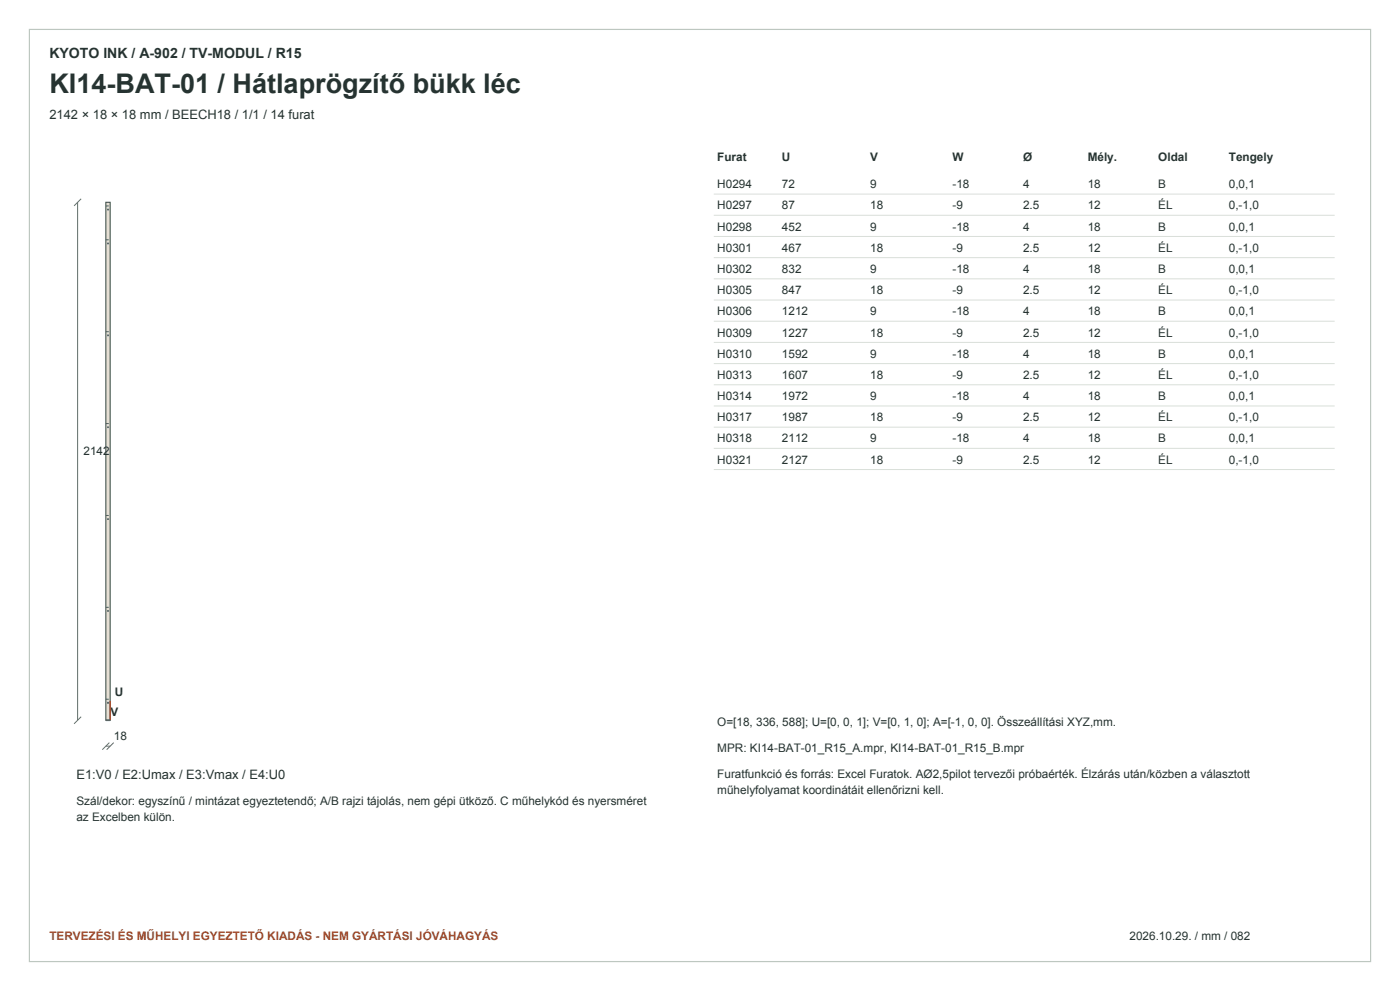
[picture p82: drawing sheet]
<svg xmlns="http://www.w3.org/2000/svg" width="420mm" height="297mm" viewBox="0 0 420 297" stroke-linecap="round" stroke-linejoin="round" font-family="sans-serif">
<defs><g id="words">
<text font-size="8.1" fill="#263331" x="14.8" y="27.9">KI14-BAT-01 / Hátlaprögzítő bükk léc</text>
<text font-size="4.2" fill="#263331" x="14.8" y="17.3">KYOTO INK / A-902 / TV-MODUL / R15</text>
<g font-size="3.9" fill="#263331">
<text x="14.8" y="35.6">2142 × 18 × 18 mm / BEECH18 / 1/1 / 14 furat</text>
<text x="22.9" y="233.5">E1:V0 / E2:Umax / E3:Vmax / E4:U0</text>
</g>
<g font-size="3.5" fill="#263331">
<text x="215.2" y="48.3">Furat</text>
<text x="234.6" y="48.3">U</text>
<text x="261.1" y="48.3">V</text>
<text x="285.8" y="48.3">W</text>
<text x="306.9" y="48.3">Ø</text>
<text x="326.3" y="48.3">Mély.</text>
<text x="347.5" y="48.3">Oldal</text>
<text x="368.7" y="48.3">Tengely</text>
<text x="215.2" y="56.4">H0294</text>
<text x="234.6" y="56.4">72</text>
<text x="261.1" y="56.4">9</text>
<text x="285.8" y="56.4">-18</text>
<text x="306.9" y="56.4">4</text>
<text x="326.3" y="56.4">18</text>
<text x="347.5" y="56.4">B</text>
<text x="368.7" y="56.4">0,0,1</text>
<text x="215.2" y="62.8">H0297</text>
<text x="234.6" y="62.8">87</text>
<text x="261.1" y="62.8">18</text>
<text x="285.8" y="62.8">-9</text>
<text x="306.9" y="62.8">2.5</text>
<text x="326.3" y="62.8">12</text>
<text x="347.5" y="62.8">ÉL</text>
<text x="368.7" y="62.8">0,-1,0</text>
<text x="215.2" y="69.1">H0298</text>
<text x="234.6" y="69.1">452</text>
<text x="261.1" y="69.1">9</text>
<text x="285.8" y="69.1">-18</text>
<text x="306.9" y="69.1">4</text>
<text x="326.3" y="69.1">18</text>
<text x="347.5" y="69.1">B</text>
<text x="368.7" y="69.1">0,0,1</text>
<text x="215.2" y="75.5">H0301</text>
<text x="234.6" y="75.5">467</text>
<text x="261.1" y="75.5">18</text>
<text x="285.8" y="75.5">-9</text>
<text x="306.9" y="75.5">2.5</text>
<text x="326.3" y="75.5">12</text>
<text x="347.5" y="75.5">ÉL</text>
<text x="368.7" y="75.5">0,-1,0</text>
<text x="215.2" y="81.8">H0302</text>
<text x="234.6" y="81.8">832</text>
<text x="261.1" y="81.8">9</text>
<text x="285.8" y="81.8">-18</text>
<text x="306.9" y="81.8">4</text>
<text x="326.3" y="81.8">18</text>
<text x="347.5" y="81.8">B</text>
<text x="368.7" y="81.8">0,0,1</text>
<text x="215.2" y="88.2">H0305</text>
<text x="234.6" y="88.2">847</text>
<text x="261.1" y="88.2">18</text>
<text x="285.8" y="88.2">-9</text>
<text x="306.9" y="88.2">2.5</text>
<text x="326.3" y="88.2">12</text>
<text x="347.5" y="88.2">ÉL</text>
<text x="368.7" y="88.2">0,-1,0</text>
<text x="215.2" y="94.5">H0306</text>
<text x="234.6" y="94.5">1212</text>
<text x="261.1" y="94.5">9</text>
<text x="285.8" y="94.5">-18</text>
<text x="306.9" y="94.5">4</text>
<text x="326.3" y="94.5">18</text>
<text x="347.5" y="94.5">B</text>
<text x="368.7" y="94.5">0,0,1</text>
<text x="215.2" y="100.9">H0309</text>
<text x="234.6" y="100.9">1227</text>
<text x="261.1" y="100.9">18</text>
<text x="285.8" y="100.9">-9</text>
<text x="306.9" y="100.9">2.5</text>
<text x="326.3" y="100.9">12</text>
<text x="347.5" y="100.9">ÉL</text>
<text x="368.7" y="100.9">0,-1,0</text>
<text x="215.2" y="107.2">H0310</text>
<text x="234.6" y="107.2">1592</text>
<text x="261.1" y="107.2">9</text>
<text x="285.8" y="107.2">-18</text>
<text x="306.9" y="107.2">4</text>
<text x="326.3" y="107.2">18</text>
<text x="347.5" y="107.2">B</text>
<text x="368.7" y="107.2">0,0,1</text>
<text x="215.2" y="113.6">H0313</text>
<text x="234.6" y="113.6">1607</text>
<text x="261.1" y="113.6">18</text>
<text x="285.8" y="113.6">-9</text>
<text x="306.9" y="113.6">2.5</text>
<text x="326.3" y="113.6">12</text>
<text x="347.5" y="113.6">ÉL</text>
<text x="368.7" y="113.6">0,-1,0</text>
<text x="215.2" y="119.9">H0314</text>
<text x="234.6" y="119.9">1972</text>
<text x="261.1" y="119.9">9</text>
<text x="285.8" y="119.9">-18</text>
<text x="306.9" y="119.9">4</text>
<text x="326.3" y="119.9">18</text>
<text x="347.5" y="119.9">B</text>
<text x="368.7" y="119.9">0,0,1</text>
<text x="215.2" y="126.3">H0317</text>
<text x="234.6" y="126.3">1987</text>
<text x="261.1" y="126.3">18</text>
<text x="285.8" y="126.3">-9</text>
<text x="306.9" y="126.3">2.5</text>
<text x="326.3" y="126.3">12</text>
<text x="347.5" y="126.3">ÉL</text>
<text x="368.7" y="126.3">0,-1,0</text>
<text x="25" y="136.5">2142</text>
<text x="215.2" y="132.6">H0318</text>
<text x="234.6" y="132.6">2112</text>
<text x="261.1" y="132.6">9</text>
<text x="285.8" y="132.6">-18</text>
<text x="306.9" y="132.6">4</text>
<text x="326.3" y="132.6">18</text>
<text x="347.5" y="132.6">B</text>
<text x="368.7" y="132.6">0,0,1</text>
<text x="215.2" y="139">H0321</text>
<text x="234.6" y="139">2127</text>
<text x="261.1" y="139">18</text>
<text x="285.8" y="139">-9</text>
<text x="306.9" y="139">2.5</text>
<text x="326.3" y="139">12</text>
<text x="347.5" y="139">ÉL</text>
<text x="368.7" y="139">0,-1,0</text>
<text x="34.5" y="208.7">U</text>
<text x="33.2" y="214.5">V</text>
<text x="34.2" y="221.9">18</text>
<text x="215.2" y="217.6">O=[18, 336, 588]; U=[0, 0, 1]; V=[0, 1, 0]; A=[-1, 0, 0]. Összeállítási XYZ,mm.</text>
<text x="215.2" y="225.4">MPR: KI14-BAT-01_R15_A.mpr, KI14-BAT-01_R15_B.mpr</text>
<text x="215.2" y="233.1">Furatfunkció és forrás: Excel Furatok. AØ2,5pilot tervezői próbaérték. Élzárás után/közben a választott</text>
<text x="215.2" y="238.1">műhelyfolyamat koordinátáit ellenőrizni kell.</text>
<text x="22.9" y="241.3">Szál/dekor: egyszínű / mintázat egyeztetendő; A/B rajzi tájolás, nem gépi ütköző. C műhelykód és nyersméret</text>
<text x="22.9" y="246.2">az Excelben külön.</text>
<text x="338.9" y="281.8">2026.10.29. / mm / 082</text>
</g>
<text font-size="3.5" fill="#a0492b" x="14.8" y="281.8">TERVEZÉSI ÉS MŰHELYI EGYEZTETŐ KIADÁS - NEM GYÁRTÁSI JÓVÁHAGYÁS</text>
</g></defs>
<path d="M8.8 8.8h402.4v279.4h-402.4z" fill="none" stroke="#bdc7c0" stroke-width=".35"/>
<path d="M31.7 60.6h1.4v155.3h-1.4z" fill-rule="evenodd" fill="#e5dfd3" stroke="#4e6057" stroke-width=".35"/>
<circle cx="32.4" cy="210.6" r=".14" fill="none" stroke="#316ca1" stroke-width=".35"/>
<path d="M31.7 71.9h.9M31.7 61.7h.9M31.7 99.4h.9M31.7 126.9h.9M31.7 154.5h.9M31.7 182h.9M31.7 209.6h.9" fill="none" stroke="#2f8755" stroke-width=".3"/>
<g fill="none" stroke="#316ca1" stroke-width=".3">
<circle cx="32.4" cy="62.8" r=".14"/>
<circle cx="32.4" cy="73" r=".14"/>
<circle cx="32.4" cy="100.5" r=".14"/>
<circle cx="32.4" cy="128" r=".14"/>
<circle cx="32.4" cy="155.6" r=".14"/>
<circle cx="32.4" cy="183.1" r=".14"/>
</g>
<path d="M24.3 59.6l-2.1 2.1M23.3 60.6v155.3M24.3 214.8l-2.1 2.1M31.7 223.6h1.4M32.8 222.6l-2.1 2.1M34.1 222.6l-2.1 2.1" fill="none" stroke="#61736b" stroke-width=".3"/>
<path d="M33.1 210.1v5.8" fill="none" stroke="#9f492e" stroke-width=".49"/>
<path d="M31.7 215.9h1.4" fill="none" stroke="#2d6896" stroke-width=".49"/>
<g fill="none" stroke="#d9dfd9" stroke-width=".3">
<path d="M214.1 58.2h186.3M214.1 64.5h186.3M214.1 70.9h186.3M214.1 77.2h186.3M214.1 83.6h186.3M214.1 89.9h186.3M214.1 96.3h186.3M214.1 102.6h186.3M214.1 109h186.3M214.1 115.3h186.3M214.1 121.7h186.3M214.1 128h186.3"/>
<path d="M214.1 134.4h186.3M214.1 140.7h186.3"/>
</g>
<use href="#words"/>
</svg>
